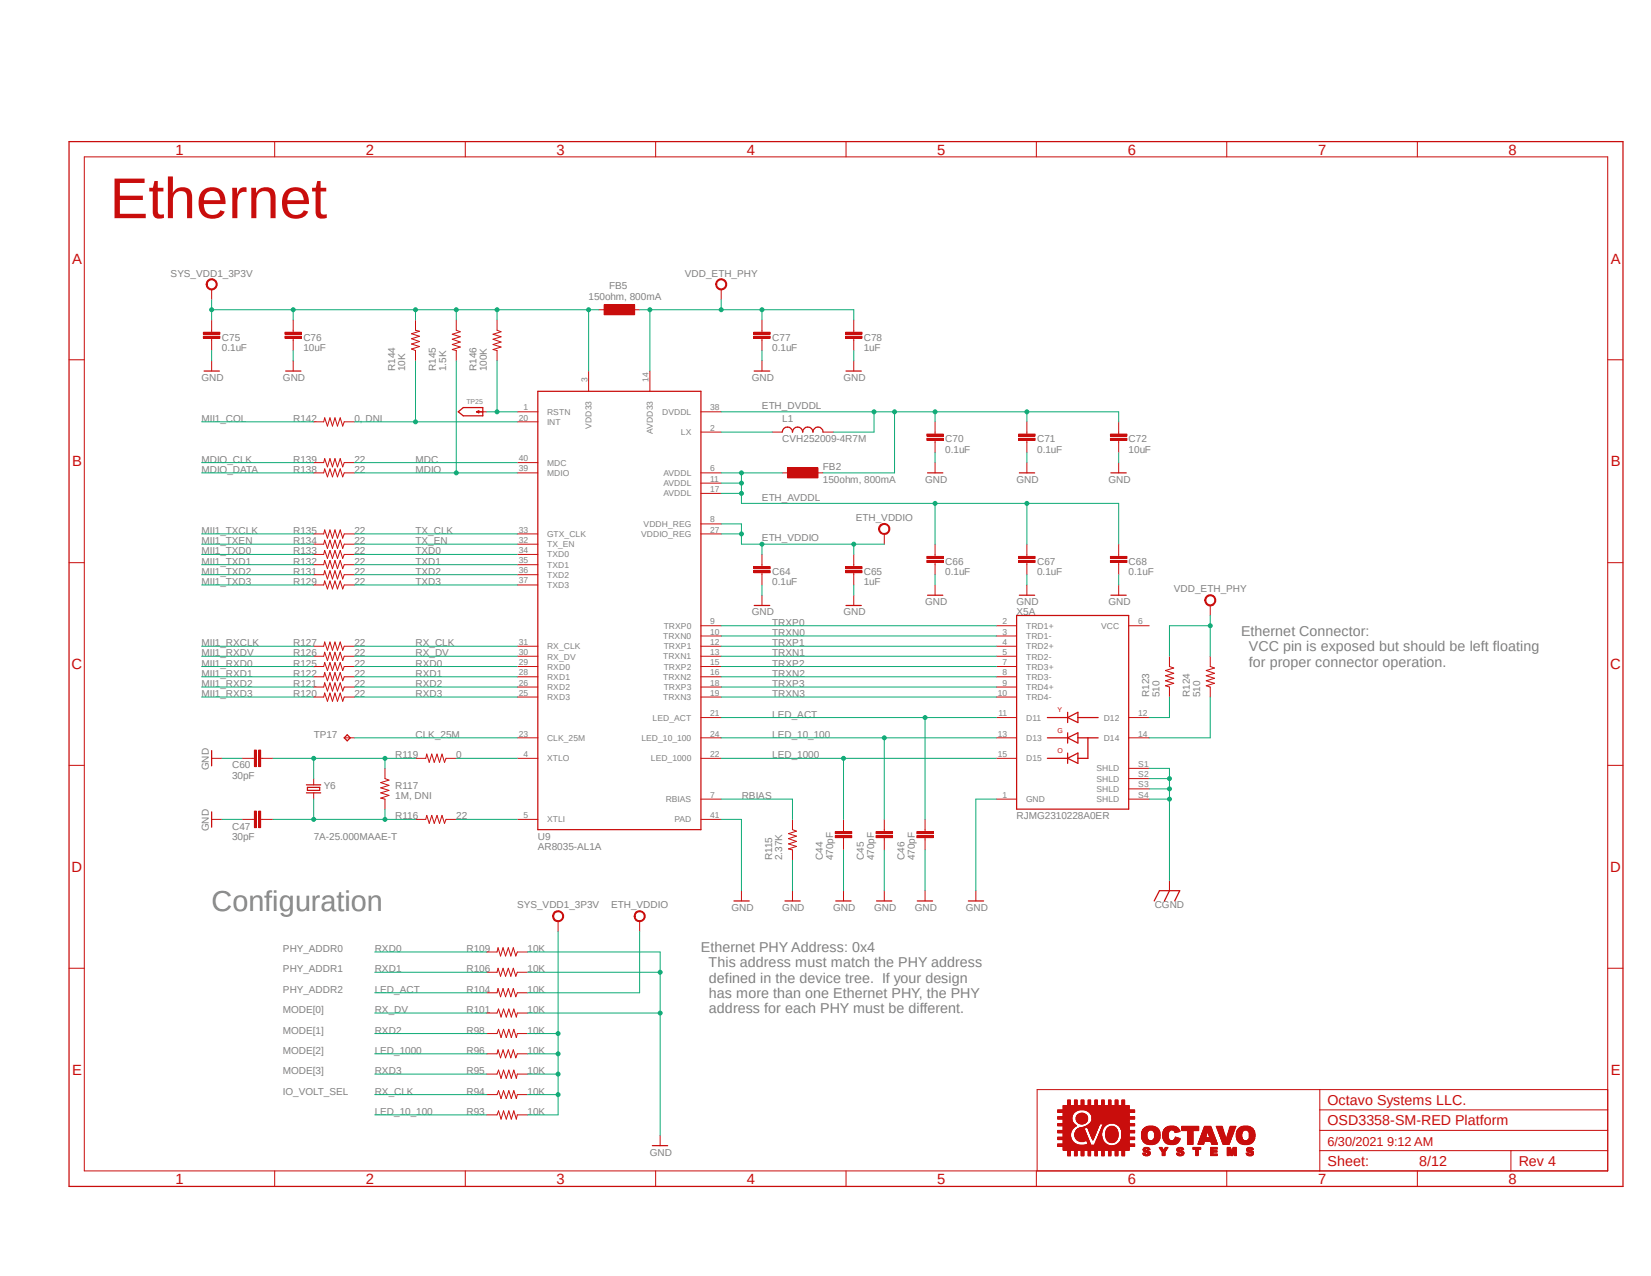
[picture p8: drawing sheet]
<svg xmlns="http://www.w3.org/2000/svg" width="279mm" height="216mm" viewBox="0 0 279 216" stroke-linecap="round" stroke-linejoin="round" font-family="sans-serif">
<defs><g id="words">
<text font-size="9.7" fill="#c90d0c" x="18.6" y="36.9">Ethernet</text>
<text font-size="4.9" fill="#808080" x="35.8" y="154.2">Configuration</text>
<g font-size="2.5" fill="#c90d0c">
<text x="29.7" y="26.2">1</text>
<text x="61.9" y="26.2">2</text>
<text x="94.2" y="26.2">3</text>
<text x="126.4" y="26.2">4</text>
<text x="158.6" y="26.2">5</text>
<text x="190.8" y="26.2">6</text>
<text x="223.1" y="26.2">7</text>
<text x="255.3" y="26.2">8</text>
<text x="12.2" y="44.6">A</text>
<text x="272.6" y="44.6">A</text>
<text x="12.2" y="78.9">B</text>
<text x="272.6" y="78.9">B</text>
<text x="12.1" y="113.2">C</text>
<text x="272.5" y="113.2">C</text>
<text x="12.1" y="147.6">D</text>
<text x="272.5" y="147.6">D</text>
<text x="12.2" y="181.9">E</text>
<text x="272.6" y="181.9">E</text>
<text x="29.7" y="200.3">1</text>
<text x="61.9" y="200.3">2</text>
<text x="94.2" y="200.3">3</text>
<text x="126.4" y="200.3">4</text>
<text x="158.6" y="200.3">5</text>
<text x="190.8" y="200.3">6</text>
<text x="223.1" y="200.3">7</text>
<text x="255.3" y="200.3">8</text>
</g>
<g font-size="2.4" fill="#808080">
<text x="210" y="107.6">Ethernet Connector:</text>
<text x="211.4" y="110.2">VCC pin is exposed but should be left floating</text>
<text x="211.4" y="112.8">for proper connector operation.</text>
<text x="118.6" y="161.1">Ethernet PHY Address: 0x4</text>
<text x="119.9" y="163.7">This address must match the PHY address</text>
<text x="120" y="166.2">defined in the device tree. If your design</text>
<text x="120" y="168.8">has more than one Ethernet PHY, the PHY</text>
<text x="120" y="171.4">address for each PHY must be different.</text>
</g>
<g font-size="2.4" fill="#c90d0c">
<text x="224.7" y="186.9">Octavo Systems LLC.</text>
<text x="224.7" y="190.4">OSD3358-SM-RED Platform</text>
<text x="224.7" y="197.3">Sheet:</text>
<text x="240.2" y="197.3">8/12</text>
<text x="257" y="197.3">Rev 4</text>
</g>
<text font-size="2.2" fill="#c90d0c" x="224.7" y="193.8">6/30/2021 9:12 AM</text>
<g font-size="1.7" fill="#808080">
<text x="28.9" y="46.8">SYS_VDD1_3P3V</text>
<text x="115.9" y="46.8">VDD_ETH_PHY</text>
<text x="99.6" y="50.7">150ohm, 800mA</text>
<text x="103.1" y="49">FB5</text>
<text x="37.5" y="59.3">0.1uF</text>
<text x="37.5" y="57.6">C75</text>
<text x="51.4" y="59.3">10uF</text>
<text x="51.4" y="57.6">C76</text>
<text x="130.7" y="59.3">0.1uF</text>
<text x="130.7" y="57.6">C77</text>
<text x="146.2" y="59.3">1uF</text>
<text x="146.2" y="57.6">C78</text>
<text x="34.1" y="64.5">GND</text>
<text x="47.9" y="64.5">GND</text>
<text x="66.9" y="62.8" transform="rotate(-90 66.9 62.8)">R144</text>
<text x="68.6" y="62.8" transform="rotate(-90 68.6 62.8)">10K</text>
<text x="73.7" y="62.8" transform="rotate(-90 73.7 62.8)">R145</text>
<text x="75.5" y="62.8" transform="rotate(-90 75.5 62.8)">1.5K</text>
<text x="80.6" y="62.8" transform="rotate(-90 80.6 62.8)">R146</text>
<text x="82.4" y="62.8" transform="rotate(-90 82.4 62.8)">100K</text>
<text x="127.2" y="64.5">GND</text>
<text x="142.7" y="64.5">GND</text>
<text x="34.1" y="71.4">MII1_COL</text>
<text x="49.6" y="71.4">R142</text>
<text x="60" y="71.4">0, DNI</text>
<text x="128.9" y="69.2">ETH_DVDDL</text>
<text x="132.4" y="71.4">L1</text>
<text x="132.4" y="74.8">CVH252009-4R7M</text>
<text x="160" y="76.6">0.1uF</text>
<text x="160" y="74.8">C70</text>
<text x="175.5" y="76.6">0.1uF</text>
<text x="175.5" y="74.8">C71</text>
<text x="191" y="76.6">10uF</text>
<text x="191" y="74.8">C72</text>
<text x="34.1" y="78.3">MDIO_CLK</text>
<text x="34.1" y="80">MDIO_DATA</text>
<text x="49.6" y="78.3">R139</text>
<text x="49.6" y="80">R138</text>
<text x="60" y="78.3">22</text>
<text x="60" y="80">22</text>
<text x="70.3" y="78.3">MDC</text>
<text x="70.3" y="80">MDIO</text>
<text x="139.3" y="81.7">150ohm, 800mA</text>
<text x="139.3" y="79.5">FB2</text>
<text x="156.5" y="81.7">GND</text>
<text x="172" y="81.7">GND</text>
<text x="187.6" y="81.7">GND</text>
<text x="128.9" y="84.7">ETH_AVDDL</text>
<text x="144.8" y="88.2">ETH_VDDIO</text>
<text x="34.1" y="90.4">MII1_TXCLK</text>
<text x="34.1" y="93.8">MII1_TXD0</text>
<text x="34.1" y="95.5">MII1_TXD1</text>
<text x="34.1" y="92.1">MII1_TXEN</text>
<text x="49.6" y="90.4">R135</text>
<text x="49.6" y="92.1">R134</text>
<text x="49.6" y="93.8">R133</text>
<text x="49.6" y="95.5">R132</text>
<text x="60" y="90.4">22</text>
<text x="60" y="92.1">22</text>
<text x="60" y="93.8">22</text>
<text x="60" y="95.5">22</text>
<text x="70.3" y="90.4">TX_CLK</text>
<text x="70.3" y="92.1">TX_EN</text>
<text x="70.3" y="93.8">TXD0</text>
<text x="70.3" y="95.5">TXD1</text>
<text x="128.9" y="91.6">ETH_VDDIO</text>
<text x="160" y="95.5">C66</text>
<text x="175.5" y="95.5">C67</text>
<text x="191" y="95.5">C68</text>
<text x="34.1" y="97.2">MII1_TXD2</text>
<text x="34.1" y="99">MII1_TXD3</text>
<text x="49.6" y="97.2">R131</text>
<text x="49.6" y="99">R129</text>
<text x="60" y="97.2">22</text>
<text x="60" y="99">22</text>
<text x="70.3" y="97.2">TXD2</text>
<text x="70.3" y="99">TXD3</text>
<text x="130.7" y="99">0.1uF</text>
<text x="130.7" y="97.2">C64</text>
<text x="146.2" y="99">1uF</text>
<text x="146.2" y="97.2">C65</text>
<text x="160" y="97.2">0.1uF</text>
<text x="175.5" y="97.2">0.1uF</text>
<text x="191" y="97.2">0.1uF</text>
<text x="198.7" y="100.2">VDD_ETH_PHY</text>
<text x="127.2" y="104.1">GND</text>
<text x="130.7" y="105.9">TRXP0</text>
<text x="130.7" y="107.6">TRXN0</text>
<text x="142.7" y="104.1">GND</text>
<text x="156.5" y="102.4">GND</text>
<text x="172" y="102.4">GND</text>
<text x="172" y="104.1">X5A</text>
<text x="187.6" y="102.4">GND</text>
<text x="34.1" y="109.3">MII1_RXCLK</text>
<text x="34.1" y="112.8">MII1_RXD0</text>
<text x="34.1" y="111">MII1_RXDV</text>
<text x="49.6" y="112.8">R125</text>
<text x="49.6" y="111">R126</text>
<text x="49.6" y="109.3">R127</text>
<text x="60" y="112.8">22</text>
<text x="60" y="111">22</text>
<text x="60" y="109.3">22</text>
<text x="70.3" y="111">RX_DV</text>
<text x="70.3" y="109.3">RX_CLK</text>
<text x="70.3" y="112.8">RXD0</text>
<text x="130.7" y="109.3">TRXP1</text>
<text x="130.7" y="111">TRXN1</text>
<text x="130.7" y="112.8">TRXP2</text>
<text x="34.1" y="114.5">MII1_RXD1</text>
<text x="34.1" y="116.2">MII1_RXD2</text>
<text x="34.1" y="117.9">MII1_RXD3</text>
<text x="49.6" y="117.9">R120</text>
<text x="49.6" y="116.2">R121</text>
<text x="49.6" y="114.5">R122</text>
<text x="60" y="117.9">22</text>
<text x="60" y="116.2">22</text>
<text x="60" y="114.5">22</text>
<text x="70.3" y="117.9">RXD3</text>
<text x="70.3" y="116.2">RXD2</text>
<text x="70.3" y="114.5">RXD1</text>
<text x="130.7" y="114.5">TRXN2</text>
<text x="130.7" y="116.2">TRXP3</text>
<text x="130.7" y="117.9">TRXN3</text>
<text x="194.5" y="117.9" transform="rotate(-90 194.5 117.9)">R123</text>
<text x="196.2" y="117.9" transform="rotate(-90 196.2 117.9)">510</text>
<text x="201.4" y="117.9" transform="rotate(-90 201.4 117.9)">R124</text>
<text x="203.1" y="117.9" transform="rotate(-90 203.1 117.9)">510</text>
<text x="53.1" y="124.8">TP17</text>
<text x="70.3" y="124.8">CLK_25M</text>
<text x="130.7" y="121.4">LED_ACT</text>
<text x="130.7" y="124.8">LED_10_100</text>
<text x="35.3" y="130.3" transform="rotate(-90 35.3 130.3)">GND</text>
<text x="39.3" y="131.7">30pF</text>
<text x="39.3" y="130">C60</text>
<text x="66.9" y="128.3">R119</text>
<text x="77.2" y="128.3">0</text>
<text x="130.7" y="128.3">LED_1000</text>
<text x="54.8" y="133.5">Y6</text>
<text x="66.9" y="135.2">1M, DNI</text>
<text x="66.9" y="133.5">R117</text>
<text x="125.5" y="135.2">RBIAS</text>
<text x="35.3" y="140.7" transform="rotate(-90 35.3 140.7)">GND</text>
<text x="39.3" y="142.1">30pF</text>
<text x="39.3" y="140.4">C47</text>
<text x="53.1" y="142.1">7A-25.000MAAE-T</text>
<text x="66.9" y="138.6">R116</text>
<text x="77.2" y="138.6">22</text>
<text x="91" y="143.8">AR8035-AL1A</text>
<text x="91" y="142.1">U9</text>
<text x="172" y="138.6">RJMG2310228A0ER</text>
<text x="130.7" y="145.5" transform="rotate(-90 130.7 145.5)">R115</text>
<text x="132.4" y="145.5" transform="rotate(-90 132.4 145.5)">2.37K</text>
<text x="139.3" y="145.5" transform="rotate(-90 139.3 145.5)">C44</text>
<text x="141" y="145.5" transform="rotate(-90 141 145.5)">470pF</text>
<text x="146.2" y="145.5" transform="rotate(-90 146.2 145.5)">C45</text>
<text x="147.9" y="145.5" transform="rotate(-90 147.9 145.5)">470pF</text>
<text x="153.1" y="145.5" transform="rotate(-90 153.1 145.5)">C46</text>
<text x="154.8" y="145.5" transform="rotate(-90 154.8 145.5)">470pF</text>
<text x="87.5" y="153.7">SYS_VDD1_3P3V</text>
<text x="103.4" y="153.7">ETH_VDDIO</text>
<text x="123.8" y="154.2">GND</text>
<text x="132.4" y="154.2">GND</text>
<text x="141" y="154.2">GND</text>
<text x="147.9" y="154.2">GND</text>
<text x="154.8" y="154.2">GND</text>
<text x="163.4" y="154.2">GND</text>
<text x="195.4" y="153.7">CGND</text>
<text x="47.9" y="161.1">PHY_ADDR0</text>
<text x="63.4" y="161.1">RXD0</text>
<text x="79" y="161.1">R109</text>
<text x="89.3" y="161.1">10K</text>
<text x="47.9" y="164.5">PHY_ADDR1</text>
<text x="47.9" y="168">PHY_ADDR2</text>
<text x="63.4" y="164.5">RXD1</text>
<text x="63.4" y="168">LED_ACT</text>
<text x="79" y="168">R104</text>
<text x="79" y="164.5">R106</text>
<text x="89.3" y="168">10K</text>
<text x="89.3" y="164.5">10K</text>
<text x="47.9" y="171.4">MODE[0]</text>
<text x="63.4" y="171.4">RX_DV</text>
<text x="79" y="171.4">R101</text>
<text x="89.3" y="171.4">10K</text>
<text x="47.9" y="174.9">MODE[1]</text>
<text x="47.9" y="178.3">MODE[2]</text>
<text x="63.4" y="174.9">RXD2</text>
<text x="63.4" y="178.3">LED_1000</text>
<text x="79" y="174.9">R98</text>
<text x="79" y="178.3">R96</text>
<text x="89.3" y="174.9">10K</text>
<text x="89.3" y="178.3">10K</text>
<text x="47.9" y="185.2">IO_VOLT_SEL</text>
<text x="47.9" y="181.7">MODE[3]</text>
<text x="63.4" y="181.7">RXD3</text>
<text x="63.4" y="185.2">RX_CLK</text>
<text x="79" y="181.7">R95</text>
<text x="79" y="185.2">R94</text>
<text x="89.3" y="181.7">10K</text>
<text x="89.3" y="185.2">10K</text>
<text x="63.4" y="188.6">LED_10_100</text>
<text x="79" y="188.6">R93</text>
<text x="89.3" y="188.6">10K</text>
<text x="110" y="195.5">GND</text>
</g>
<g font-size="1.4" fill="#808080">
<text x="99.4" y="64.6" transform="rotate(-90 99.4 64.6)">3</text>
<text x="109.7" y="64.6" transform="rotate(-90 109.7 64.6)">14</text>
<text x="87.8" y="71.2">20</text>
<text x="88.6" y="69.4">1</text>
<text x="92.6" y="70.2">RSTN</text>
<text x="92.6" y="71.9">INT</text>
<text x="112.1" y="70.1">DVDDL</text>
<text x="120.2" y="69.4">38</text>
<text x="100.1" y="72.5" transform="rotate(-90 100.1 72.5)">VDD33</text>
<text x="110.5" y="73.4" transform="rotate(-90 110.5 73.4)">AVDD33</text>
<text x="115.2" y="73.6">LX</text>
<text x="120.2" y="72.9">2</text>
<text x="87.8" y="79.8">39</text>
<text x="87.8" y="78.1">40</text>
<text x="92.6" y="80.5">MDIO</text>
<text x="92.6" y="78.8">MDC</text>
<text x="112.3" y="80.5">AVDDL</text>
<text x="112.3" y="82.3">AVDDL</text>
<text x="112.3" y="83.9">AVDDL</text>
<text x="120.2" y="79.8">6</text>
<text x="120.2" y="81.5">11</text>
<text x="120.2" y="83.2">17</text>
<text x="108.9" y="89.2">VDDH_REG</text>
<text x="120.2" y="88.4">8</text>
<text x="87.8" y="91.9">32</text>
<text x="87.8" y="90.1">33</text>
<text x="87.8" y="93.6">34</text>
<text x="87.8" y="95.3">35</text>
<text x="92.6" y="92.6">TX_EN</text>
<text x="92.6" y="90.9">GTX_CLK</text>
<text x="92.6" y="94.3">TXD0</text>
<text x="108.5" y="90.8">VDDIO_REG</text>
<text x="120.2" y="90.1">27</text>
<text x="87.8" y="97">36</text>
<text x="87.8" y="98.7">37</text>
<text x="92.6" y="96.1">TXD1</text>
<text x="92.6" y="97.8">TXD2</text>
<text x="92.6" y="99.5">TXD3</text>
<text x="112.3" y="106.4">TRXP0</text>
<text x="120.2" y="105.6">9</text>
<text x="120.2" y="107.4">10</text>
<text x="169.7" y="105.6">2</text>
<text x="169.7" y="107.4">3</text>
<text x="173.7" y="106.4">TRD1+</text>
<text x="186.4" y="106.4">VCC</text>
<text x="192.6" y="105.6">6</text>
<text x="87.8" y="112.5">29</text>
<text x="87.8" y="110.8">30</text>
<text x="87.8" y="109.1">31</text>
<text x="92.6" y="113.3">RXD0</text>
<text x="92.6" y="111.6">RX_DV</text>
<text x="92.6" y="109.9">RX_CLK</text>
<text x="112.2" y="108.1">TRXN0</text>
<text x="112.2" y="111.6">TRXN1</text>
<text x="112.3" y="109.8">TRXP1</text>
<text x="112.3" y="113.3">TRXP2</text>
<text x="120.2" y="109.1">12</text>
<text x="120.2" y="110.8">13</text>
<text x="120.2" y="112.5">15</text>
<text x="169.7" y="109.1">4</text>
<text x="169.7" y="110.8">5</text>
<text x="169.7" y="112.5">7</text>
<text x="173.7" y="108.1">TRD1-</text>
<text x="173.7" y="109.9">TRD2+</text>
<text x="173.7" y="111.6">TRD2-</text>
<text x="173.7" y="113.3">TRD3+</text>
<text x="87.8" y="117.7">25</text>
<text x="87.8" y="116">26</text>
<text x="87.8" y="114.3">28</text>
<text x="92.6" y="118.5">RXD3</text>
<text x="92.6" y="116.8">RXD2</text>
<text x="92.6" y="115">RXD1</text>
<text x="112.2" y="115">TRXN2</text>
<text x="112.2" y="118.5">TRXN3</text>
<text x="112.3" y="116.7">TRXP3</text>
<text x="120.2" y="114.3">16</text>
<text x="120.2" y="116">18</text>
<text x="120.2" y="117.7">19</text>
<text x="168.9" y="117.7">10</text>
<text x="169.7" y="114.3">8</text>
<text x="169.7" y="116">9</text>
<text x="173.7" y="115">TRD3-</text>
<text x="173.7" y="116.8">TRD4+</text>
<text x="173.7" y="118.5">TRD4-</text>
<text x="87.8" y="124.6">23</text>
<text x="92.6" y="125.4">CLK_25M</text>
<text x="108.5" y="125.4">LED_10_100</text>
<text x="110.5" y="121.9">LED_ACT</text>
<text x="120.2" y="121.2">21</text>
<text x="120.2" y="124.6">24</text>
<text x="168.9" y="124.6">13</text>
<text x="169" y="121.2">11</text>
<text x="173.7" y="121.9">D11</text>
<text x="173.7" y="125.4">D13</text>
<text x="186.8" y="121.9">D12</text>
<text x="186.8" y="125.4">D14</text>
<text x="192.6" y="121.2">12</text>
<text x="192.6" y="124.6">14</text>
<text x="88.6" y="128.1">4</text>
<text x="92.6" y="128.8">XTLO</text>
<text x="110.2" y="128.8">LED_1000</text>
<text x="120.2" y="128.1">22</text>
<text x="168.9" y="128.1">15</text>
<text x="173.7" y="128.8">D15</text>
<text x="185.6" y="130.5">SHLD</text>
<text x="192.6" y="129.8">S1</text>
<text x="192.6" y="131.5">S2</text>
<text x="112.7" y="135.7">RBIAS</text>
<text x="120.2" y="135">7</text>
<text x="169.7" y="135">1</text>
<text x="173.7" y="135.7">GND</text>
<text x="185.6" y="132.3">SHLD</text>
<text x="185.6" y="134">SHLD</text>
<text x="185.6" y="135.7">SHLD</text>
<text x="192.6" y="133.2">S3</text>
<text x="192.6" y="135">S4</text>
<text x="88.6" y="138.4">5</text>
<text x="92.6" y="139.2">XTLI</text>
<text x="114.1" y="139.2">PAD</text>
<text x="120.2" y="138.4">41</text>
</g>
<text font-size="1.2" fill="#808080" x="79" y="68.4">TP25</text>
<g font-size="1.2" fill="#c90d0c">
<text x="178.9" y="120.5">Y</text>
<text x="178.9" y="124">G</text>
<text x="178.9" y="127.4">O</text>
</g>
</g></defs>
<path d="M10.6 83.4l132.5 132.6M277.3 81.7l-134.2 134.3" fill="none" stroke="#fff" stroke-width=".17"/>
<g fill="none" stroke="#c90d0c" stroke-width=".17">
<path d="M34.4 56.2h2.8v.4h-2.8zM34.4 56.9h2.8v.3h-2.8zM35.8 54.1v2.1M35.8 57.2v2.1M77.2 54.1v1.8l.7 .2-1.4 .5 1.4 .4-1.4 .4 1.4 .5-1.4 .4 1.4 .4-1.4 .4 .7 .2v1.7M84.1 54.1v1.8l.7 .2-1.4 .5 1.4 .4-1.4 .4 1.4 .5-1.4 .4 1.4 .4-1.4 .4 .7 .2v1.7M156.8 73.4h2.8v.4h-2.8zM156.8 74.2h2.8v.3h-2.8zM158.2 71.4v2M158.2 74.5v2.1M172.4 73.4h2.8v.4h-2.8zM172.4 74.2h2.8v.3h-2.8z"/>
<path d="M173.8 71.4v2M173.8 74.5v2.1M53.1 90.3h1.7l.1-.6 .5 1.4 .4-1.4 .5 1.4 .4-1.4 .4 1.4 .5-1.4 .4 1.4 .3-.8h1.7M127.6 95.9h2.7v.3h-2.7zM127.6 96.6h2.7v.3h-2.7zM128.9 93.8v2.1M128.9 96.9v2.1M143.1 95.9h2.8v.3h-2.8zM143.1 96.6h2.8v.3h-2.8zM144.5 93.8v2.1M144.5 96.9v2.1M53.1 117.9h1.7l.1-.6 .5 1.4 .4-1.4 .5 1.4 .4-1.4 .4 1.4 .5-1.4 .4 1.4 .3-.8h1.7"/>
<path d="M53.1 116.2h1.7l.1-.7 .5 1.4 .4-1.4 .5 1.4 .4-1.4 .4 1.4 .5-1.4 .4 1.4 .3-.7h1.7M53.1 114.5h1.7l.1-.7 .5 1.4 .4-1.4 .5 1.4 .4-1.4 .4 1.4 .5-1.4 .4 1.4 .3-.7h1.7M53.1 112.8h1.7l.1-.7 .5 1.4 .4-1.4 .5 1.4 .4-1.4 .4 1.4 .5-1.4 .4 1.4 .3-.7h1.7M53.1 111h1.7l.1-.6 .5 1.4 .4-1.4 .5 1.4 .4-1.4 .4 1.4 .5-1.4 .4 1.4 .3-.8h1.7M53.1 109.3h1.7l.1-.7 .5 1.4 .4-1.4 .5 1.4 .4-1.4 .4 1.4 .5-1.4 .4 1.4 .3-.7h1.7M41 128.3h2.1M41 138.6h2.1M43.1 126.9h.3v2.8h-.3zM43.1 137.2h.3v2.8h-.3zM43.8 126.9h.3v2.8h-.3zM43.8 137.2h.3v2.8h-.3zM44.1 128.3h2.1"/>
<path d="M44.1 138.6h2.1M53.1 131.7v1.1M53.1 134.2v1M65.2 130v1.7l.6 .3-1.4 .4 1.4 .5-1.4 .4 1.4 .4-1.4 .5 1.4 .4-1.4 .4 .8 .2v1.7M70.3 128.3h1.8l.1-.7 .4 1.4 .5-1.4 .4 1.4 .5-1.4 .4 1.4 .4-1.4 .4 1.4 .3-.7h1.7M70.3 138.6h1.8l.1-.6 .4 1.3 .5-1.3 .4 1.3 .5-1.3 .4 1.3 .4-1.3 .4 1.3 .3-.7h1.7M134.1 138.6v1.8l.7 .2-1.4 .5 1.4 .4-1.4 .4 1.4 .5-1.4 .4 1.4 .4-1.4 .4 .7 .2v1.7"/>
</g>
<path d="M51.9 132.8h2.4M51.9 134.2h2.4M52 133.2h2.1v.5h-2.1z" fill="none" stroke="#c90d0c" stroke-width=".21"/>
<g fill="none" stroke="#c90d0c" stroke-width=".34">
<path d="M34.4 56.4h2.8M34.4 57.1h2.8M156.8 73.6h2.8M156.8 74.3h2.8M172.4 73.6h2.8M172.4 74.3h2.8M127.6 96.1h2.7M127.6 96.7h2.7M143.1 96.1h2.8M143.1 96.7h2.8M43.2 126.9v2.8M43.2 137.2v2.8"/>
<path d="M43.9 126.9v2.8M43.9 137.2v2.8"/>
</g>
<path d="M102.2 51.6h5.2v1.7h-5.2z" fill-rule="evenodd" fill="#c90d0c"/>
<g fill="none" stroke="#c90d0c" stroke-width=".17">
<path d="M14.3 26.5h257.8v171.6h-257.8zM46.5 24v2.5M78.7 24v2.5M111 24v2.5M143.2 24v2.5M175.4 24v2.5M207.6 24v2.5M239.9 24v2.5M48.2 56.2h2.8v.4h-2.8zM48.2 56.9h2.8v.3h-2.8zM49.6 54.1v2.1M49.6 57.2v2.1"/>
<path d="M70.3 54.1v1.8l.7 .1-1.4 .5 1.4 .4-1.4 .4 1.4 .5-1.4 .4 1.4 .4-1.4 .5 .7 .2v1.7M101.3 52.4h1.8M102.2 51.6h5.2v1.7h-5.2zM106.5 52.4h1.7M11.7 60.9h2.6M35.8 61v1.8M49.6 61v1.8M158.2 78.3v1.7M173.8 78.3v1.7M272.1 60.9h2.6M11.7 95.2h2.6M272.1 95.2h2.6"/>
<path d="M144.5 100.7v1.7M197.9 111v1.8l.7 .2-1.4 .5 1.4 .4-1.4 .4 1.4 .5-1.4 .4 1.4 .4-1.4 .4 .7 .2v1.7M204.8 111v1.8l.7 .2-1.4 .5 1.4 .4-1.4 .4 1.4 .5-1.4 .4 1.4 .4-1.4 .4 .7 .2v1.7M11.7 129.5h2.6M35.8 138.6h1.7M35.8 128.3h1.7M272.1 129.5h2.6M125.5 150.7v1.7M134.1 150.7v1.7M165.1 150.7v1.7M197.9 149v1.7M11.7 163.8h2.6"/>
<path d="M82.4 171.4h1.7l.3-.7 .4 1.4 .4-1.4 .5 1.4 .4-1.4 .4 1.4 .5-1.4 .4 1.4 .1-.7h1.8M82.4 174.9h1.7l.3-.7 .4 1.4 .4-1.4 .5 1.4 .4-1.4 .4 1.4 .5-1.4 .4 1.4 .1-.7h1.8M82.4 168h1.7l.2-.7 .4 1.4 .4-1.4 .5 1.4 .4-1.4 .4 1.4 .5-1.4 .4 1.4 .2-.7h1.8M82.4 164.5h1.7l.2-.7 .4 1.4 .4-1.4 .5 1.4 .4-1.4 .4 1.4 .5-1.4 .4 1.4 .2-.7h1.8M82.4 161.1h1.7l.2-.7 .4 1.4 .4-1.4 .5 1.4 .4-1.4 .4 1.4 .5-1.4 .4 1.4 .2-.7h1.8M272.1 163.8h2.6M46.5 198.1v2.6M78.7 198.1v2.6M82.4 181.7h1.7l.3-.6 .4 1.4 .4-1.4 .5 1.4 .4-1.4 .4 1.4 .5-1.4 .4 1.4 .1-.8h1.8M82.4 185.2h1.7l.3-.7 .4 1.4 .4-1.4 .5 1.4 .4-1.4 .4 1.4 .5-1.4 .4 1.4 .1-.7h1.8M111 198.1v2.6M111.7 192.1v1.7"/>
<path d="M143.2 198.1v2.6M175.4 198.1v2.6M179 191.3h2.4M179 187.8h4M179 194h13M179 193.9h13M179 193.8h9.1M179 193.8h8.7M179 193.8h8.6M179 193.7h3.5M179 193.7h3.4M179 193.6h3.3"/>
<path d="M179 193.6h3.2M179 193.5h3.1M179 192.8h2.4M179 192.8h2.3M179 192.7h2.3M179 192.6h2.3M179 192.6h2.2M179 192.5h2.2M179 192.4h2.2M179 191.7h2.2M179 191.6h2.2M179 191.5h2.2"/>
<path d="M179 191.5h2.3M179 191.4h2.3M179 191.3h2.3M179 190.5h3.2M179 190.4h3.2M179 190.4h3M179 190.3h3M179 190.3h2.9M179 190.2h2.9M179 190.2h2.8M179 190.1h2.7M179 189.4h2.4"/>
<path d="M179 189.3h2.4M179 189.2h2.4M179 189.1h2.4M179 189h2.4M179 188.9h2.4M179 188.2h2.8M179 188.2h2.9M179 188.1h2.9M179 188.1h3M179 188h3M179 188h3.2M179 187.9h3.3"/>
<path d="M179 187.9h3.4M179 187.8h3.5M179.9 194.6h11.2M179.9 194.5h11.2M179.9 194.4h11.2M179.9 194.3h11.2M179.9 194.2h11.2M179.9 194.1h11.2M179.9 194h11.2M179.9 193.5h2.1M179.9 193.5h2M179.9 193.4h2"/>
<path d="M179.9 193.4h1.9M179.9 193.3h1.8M179.9 193.2h1.7M179.9 193.1h1.6M179.9 193h1.6M179.9 193h1.5M179.9 192.9h1.5M179.9 192.4h1.3M179.9 192.3h1.3M179.9 192.2h1.3M179.9 192.1h1.2M179.9 192h1.2"/>
<path d="M179.9 191.9h1.3M179.9 191.8h1.3M179.9 191.7h1.3M179.9 191.2h1.5M179.9 191.1h1.5M179.9 191.1h1.6M179.9 191h1.6M179.9 191h1.7M179.9 190.9h1.7M179.9 190.9h1.8M179.9 190.8h1.8M179.9 190.8h1.9"/>
<path d="M179.9 190.7h1.9M179.9 190.7h2M179.9 190.6h2M179.9 190.6h2.2M179.9 190.5h2.2M179.9 190.1h1.8M179.9 190h1.8M179.9 190h1.7M179.9 189.9h1.7M179.9 189.8h1.6M179.9 189.7h1.6M179.9 189.7h1.5"/>
<path d="M179.9 189.6h1.5M179.9 189.5h1.5M179.9 189.4h1.5M179.9 188.9h1.5M179.9 188.8h1.5M179.9 188.7h1.6M179.9 188.6h1.6M179.9 188.6h1.7M179.9 188.5h1.7M179.9 188.4h1.7M179.9 188.4h1.8M179.9 188.3h1.8"/>
<path d="M179.9 188.3h1.9M179.9 187.7h11.2M179.9 187.6h11.2M179.9 187.5h11.2M179.9 187.4h11.2M179.9 187.3h11.2M179.9 187.2h11.2M179.9 187.1h11.2M180.7 194.7h.4M180.7 195.6h.4M180.7 195.5h.4M180.7 195.4h.4"/>
<path d="M180.7 195.3h.4M180.7 195.2h.4M180.7 195.1h.4M180.7 195h.4M180.7 194.9h.4M180.7 194.8h.4M180.7 187h.4M180.7 186.9h.4M180.7 186.8h.4M180.7 186.7h.4M180.7 186.6h.4M180.7 186.5h.4"/>
<path d="M180.7 186.4h.4M180.7 186.3h.4M180.7 186.2h.4M180.7 186.1h.4M181.8 194.7h.5M181.8 195.6h.5M181.8 195.5h.5M181.8 195.4h.5M181.8 195.3h.5M181.8 195.2h.5M181.8 195.1h.5M181.8 195h.5"/>
<path d="M181.8 194.9h.5M181.8 194.8h.5M181.8 187h.5M181.8 186.9h.5M181.8 186.8h.5M181.8 186.7h.5M181.8 186.6h.5M181.8 186.5h.5M181.8 186.4h.5M181.8 186.3h.5M181.8 186.2h.5M181.8 186.1h.5"/>
<path d="M181.9 192.2h2.1M181.9 192.1h2M181.9 192h2M181.9 191.9h2M181.9 192.3h2.1M181.9 191.8h2M181.9 191.8h1.9M181.9 191.7h1.9M181.9 192.4h2.2M181.9 192.4h2.1M181.9 191.6h1.9M181.9 191.6h1.8"/>
<path d="M182 192.6h2.1M182 192.5h2.1M182 191.6h1.7M182 191.5h1.7M182 191.4h1.6M182 191.3h1.6M182.1 192.7h2.1M182.1 191.3h1.5M182.1 189.5h2M182.1 189.4h2M182.1 189.3h2M182.1 189.2h2"/>
<path d="M182.1 189.1h2M182.1 189h1.9M182.2 192.8h2M182.2 191.2h1.4M182.2 189.7h1.8M182.2 189.6h1.8M182.2 189.5h1.8M182.2 189h1.8M182.2 188.9h1.8M182.2 188.8h1.8M182.2 191.1h1.4M182.2 192.9h2"/>
<path d="M182.2 189.8h1.7M182.2 189.7h1.7M182.2 188.8h1.7M182.2 188.7h1.7M182.3 192.9h2M182.3 191.1h1.2M182.3 189.8h1.6M182.3 189.9h1.6M182.3 188.7h1.6M182.4 193h1.4M182.4 193h1.9M182.4 191h1.1"/>
<path d="M182.4 189.9h1.4M182.4 188.6h1.5M182.4 188.6h1.4M182.4 188.6h1.3M182.5 190h1.2M182.5 193h1.1M182.5 190.9h1M182.5 188.5h1.1M182.6 193.1h1M182.6 190.9h.9M182.6 190.1h1M182.6 188.5h1"/>
<path d="M182.7 190.8h.9M182.7 190.1h.8M182.7 188.4h.8M182.7 193.1h.8M182.8 190.8h1.1M182.8 190.2h.6M182.8 188.4h.6M182.8 193.2h.5M182.9 190.2h.3M182.9 188.3h.4M183 194.7h.4M183 195.6h.4"/>
<path d="M183 195.5h.4M183 195.4h.4M183 195.3h.4M183 195.2h.4M183 195.1h.4M183 195h.4M183 194.9h.4M183 194.8h.4M183 187h.4M183 186.9h.4M183 186.8h.4M183 186.7h.4"/>
<path d="M183 186.6h.4M183 186.5h.4M183 186.4h.4M183 186.3h.4M183 186.2h.4M183 186.1h.4M183.1 187.8h8.9M183.1 190.8h.8M183.3 190.7h2.6M183.4 190.7h2.5M183.5 190.6h2.4M183.6 193.7h1"/>
<path d="M183.6 190.6h2.3M183.6 187.8h8.4M183.8 187.9h8.2M183.8 193.7h.8M183.8 190.5h2.1M183.9 190.5h2.1M183.9 187.9h8.1M183.9 193.6h.7M183.9 193h.4M183.9 193.1h.5M183.9 188h8.1M184 193.2h.4"/>
<path d="M184 190.4h2M184 193.6h.6M184 193.4h.4M184 193.3h.4M184 190.8h1.9M184 188h8M184.1 193.5h.4M184.1 193.4h.4M184.1 190.8h1.7M184.1 190.4h2M184.1 191h1.7M184.1 190.9h1.7"/>
<path d="M184.1 194.7h.5M184.1 195.6h.5M184.1 195.5h.5M184.1 195.4h.5M184.1 195.3h.5M184.1 195.2h.5M184.1 195.1h.5M184.1 195h.5M184.1 194.9h.5M184.1 194.8h.5M184.1 190.3h2M184.1 188h7.9"/>
<path d="M184.1 187h.5M184.1 186.9h.5M184.1 186.8h.5M184.1 186.7h.5M184.1 186.6h.5M184.1 186.5h.5M184.1 186.4h.5M184.1 186.3h.5M184.1 186.2h.5M184.1 186.1h.5M184.2 191.1h1.5M184.2 190.3h1.9"/>
<path d="M184.2 188.1h7.8M184.2 191.3h1.5M184.2 191.3h1.4M184.2 191.2h1.5M184.2 190.2h1.9M184.3 191.3h1.3M184.3 190.2h1.8M184.3 188.2h7.7M184.3 191.5h1.2M184.3 191.4h1.3M184.4 191.5h1.1M184.4 190.2h3.2"/>
<path d="M184.4 188.2h7.6M184.4 191.7h1.1M184.4 191.6h1.1M184.4 190.1h3.3M184.4 188.3h6.7M184.4 191.8h1M184.4 190.1h3.4M184.5 191.9h.9M184.5 191.8h.9M184.5 190h6.6M184.5 191.9h.8M184.5 188.4h6.6"/>
<path d="M184.6 192.1h.7M184.6 192h.7M184.6 190h6.5M184.6 189.9h6.5M184.6 188.5h6.5M184.6 188.4h6.5M184.6 192.2h.7M184.6 188.6h6.5M184.7 192.3h.6M184.7 189.8h6.4M184.7 188.6h6.4M184.7 192.4h.5"/>
<path d="M184.7 192.3h.5M184.7 189.7h6.4M184.7 188.7h6.4M184.7 189.6h6.4M184.7 188.8h6.4M184.8 192.6h.3M184.8 192.5h.3M184.8 192.5h.4M184.8 189.6h6.3M184.8 189.5h6.3M184.8 189.4h6.3M184.8 189.4h7.2"/>
<path d="M184.8 189.3h7.2M184.8 189.2h7.2M184.8 189.1h7.2M184.8 189h7.2M184.8 188.9h7.2M184.8 188.9h6.3M184.8 192.7h.2M184.8 192.7h.3M184.9 192.8h.1M184.9 192.7h.1M184.9 192.9h.1M185.3 193.7h2.2"/>
<path d="M185.3 193.7h2.1M185.3 193.6h2M185.3 194.7h.4M185.3 195.6h.4M185.3 195.5h.4M185.3 195.4h.4M185.3 195.3h.4M185.3 195.2h.4M185.3 195.1h.4M185.3 195h.4M185.3 194.9h.4M185.3 194.8h.4"/>
<path d="M185.3 193.6h1.9M185.3 193.5h1.9M185.3 187h.4M185.3 186.9h.4M185.3 186.8h.4M185.3 186.7h.4M185.3 186.6h.4M185.3 186.5h.4M185.3 186.4h.4M185.3 186.3h.4M185.3 186.2h.4M185.3 186.1h.4"/>
<path d="M185.3 193.5h1.8M185.3 193.4h1.7M185.4 193.3h1.5M185.4 193.2h1.4M185.5 193.2h1.3M185.5 193.1h1.3M185.5 193.1h1.2M185.5 193h1.2M185.5 193h1.1M185.5 192.9h1.1M185.6 192.9h1M185.6 192.8h1"/>
<path d="M185.6 192.7h1M185.7 192.7h.9M185.7 192.6h.9M185.7 192.6h.8M185.7 192.5h.8M185.8 192.4h.7M185.8 192.3h.7M185.8 192.2h.7M185.9 192.2h.5M185.9 192.1h.5M185.9 192h.5M186 191.9h.4"/>
<path d="M186 191.8h.4M186.1 191.8h.3M186.1 191.7h.3M186.1 191.7h.4M186.1 191.6h.4M186.1 191.5h.4M186.2 191.5h.3M186.2 191.4h.3M186.2 191.3h.3M186.3 191.3h.3M186.3 191.3h.2M186.3 191.2h.3"/>
<path d="M186.3 191.1h.3M186.4 191.1h.2M186.4 191h.2M186.4 190.9h.3M186.4 194.7h.5M186.4 195.6h.5M186.4 195.5h.5M186.4 195.4h.5M186.4 195.3h.5M186.4 195.2h.5M186.4 195.1h.5M186.4 195h.5"/>
<path d="M186.4 194.9h.5M186.4 194.8h.5M186.4 190.8h.3M186.4 190.8h.4M186.4 187h.5M186.4 186.9h.5M186.4 186.8h.5M186.4 186.7h.5M186.4 186.6h.5M186.4 186.5h.5M186.4 186.4h.5M186.4 186.3h.5"/>
<path d="M186.4 186.2h.5M186.4 186.1h.5M186.5 190.7h.3M186.5 190.6h.4M186.6 190.5h.4M186.6 190.4h.5M186.6 190.4h.6M186.6 190.3h.6M186.6 190.3h.7M186.6 190.2h.7M186.7 190.2h.8M187.1 192.3h2.1"/>
<path d="M187.1 192.2h2.1M187.1 192.1h2.1M187.1 192h2.1M187.1 191.9h2.1M187.1 191.8h2.1M187.1 191.7h2.1M187.1 191.6h2.1M187.2 192.4h2M187.2 191.5h2M187.2 191.5h1.9M187.2 191.4h1.9M187.2 191.3h1.9"/>
<path d="M187.2 192.7h1.9M187.2 192.6h1.9M187.2 192.5h1.9M187.2 191.2h1.9M187.2 191.1h1.9M187.3 192.8h1.7M187.3 192.8h1.8M187.3 191.1h1.7M187.3 192.9h1.7M187.3 191h1.7M187.4 193h1.5M187.4 192.9h1.6"/>
<path d="M187.4 191h1.5M187.4 190.9h1.5M187.5 193h1.3M187.5 190.9h1.4M187.5 190.8h1.3M187.5 193.1h1.3M187.6 194.7h.4M187.6 195.6h.4M187.6 195.5h.4M187.6 195.4h.4M187.6 195.3h.4M187.6 195.2h.4"/>
<path d="M187.6 195.1h.4M187.6 195h.4M187.6 194.9h.4M187.6 194.8h.4M187.6 193.2h1.1M187.6 190.8h1.1M187.6 187h.4M187.6 186.9h.4M187.6 186.8h.4M187.6 186.7h.4M187.6 186.6h.4M187.6 186.5h.4"/>
<path d="M187.6 186.4h.4M187.6 186.3h.4M187.6 186.2h.4M187.6 186.1h.4M187.6 190.7h1.1M187.7 190.7h.9M187.7 193.3h.9M187.7 190.6h.9M187.8 193.3h.7M187.9 190.6h.6M188 193.3h.3M188.3 193.8h3.7"/>
<path d="M188.5 193.8h3.5M188.5 190.1h2.6M188.6 190.1h3.4M188.7 193.8h3.3M188.7 194.7h.5M188.7 195.6h.5M188.7 195.5h.5M188.7 195.4h.5M188.7 195.3h.5M188.7 195.2h.5M188.7 195.1h.5M188.7 195h.5"/>
<path d="M188.7 194.9h.5M188.7 194.8h.5M188.7 190.2h3.3M188.7 187h.5M188.7 186.9h.5M188.7 186.8h.5M188.7 186.7h.5M188.7 186.6h.5M188.7 186.5h.5M188.7 186.4h.5M188.7 186.3h.5M188.7 186.2h.5"/>
<path d="M188.7 186.1h.5M188.8 190.2h3.2M188.9 193.7h3.1M189 190.2h3M189 193.6h3M189.1 193.6h2.9M189.1 190.3h2.9M189.1 193.5h2.9M189.1 190.4h2.9M189.2 190.4h2.8M189.2 193.5h1.9M189.3 193.4h1.8"/>
<path d="M189.3 190.5h2.7M189.4 190.5h1.7M189.4 193.3h1.7M189.4 190.6h1.7M189.5 193.2h1.6M189.5 190.7h1.6M189.5 190.8h1.6M189.6 193.1h1.5M189.6 190.8h1.5M189.6 193h1.5M189.6 190.9h1.5M189.7 193h1.4"/>
<path d="M189.7 192.9h1.4M189.7 191h1.4M189.7 192.8h2.3M189.7 191.1h1.4M189.7 192.7h2.3M189.7 191.2h1.4M189.8 191.3h2.2M189.8 192.7h2.2M189.8 192.6h2.2M189.8 191.2h1.3M189.8 192.5h2.2M189.8 192.4h2.2"/>
<path d="M189.8 192.4h1.3M189.8 192.3h1.3M189.8 192.2h1.3M189.8 192.1h1.3M189.8 192h1.3M189.8 191.9h1.3M189.8 191.8h1.3M189.8 191.7h1.3M189.8 191.7h2.2M189.8 191.6h2.2M189.8 191.5h2.2M189.8 191.4h2.2"/>
<path d="M189.9 194.7h.4M189.9 195.6h.4M189.9 195.5h.4M189.9 195.4h.4M189.9 195.3h.4M189.9 195.2h.4M189.9 195.1h.4M189.9 195h.4M189.9 194.9h.4M189.9 194.8h.4M189.9 187h.4M189.9 186.9h.4"/>
<path d="M189.9 186.8h.4M189.9 186.7h.4M189.9 186.6h.4M189.9 186.5h.4M189.9 186.4h.4M189.9 186.3h.4M189.9 186.2h.4M189.9 186.1h.4M193.2 192.5h.9M193.2 192.4h.9M193.2 192.3h.9M193.2 192.2h.9"/>
<path d="M193.2 192.1h.9M193.2 192h.9M193.2 191.9h.9M193.2 191.8h.9M193.2 191.7h.9M193.2 192.7h1M193.2 192.6h1M193.2 192.6h.9M193.2 191.6h.9M193.2 191.6h1M193.2 191.5h1M193.3 192.8h1"/>
<path d="M193.3 192.7h1M193.3 192.7h.9M193.3 191.5h1M193.3 191.4h1M193.3 192.8h1.1M193.3 191.3h1.1M193.3 191.3h1.2M193.3 193h2.8M193.3 193h1.2M193.3 192.9h1.1M193.3 191.2h1.4M193.3 191.2h2.8"/>
<path d="M193.4 195.2h.4M193.4 195.1h.4M193.4 193h2.7M193.4 191.1h2.7M193.4 195.3h.5M193.4 195.2h.5M193.4 194.6h.5M193.4 194.5h.4M193.4 193.1h2.7M193.5 194.7h.9M193.5 195.4h1.1M193.5 195.3h1.1"/>
<path d="M193.5 194.6h.6M193.5 194.6h.5M193.5 194.4h.4M193.5 193.2h2.5M193.5 193.1h2.5M193.5 191.1h2.5M193.5 194.8h1M193.5 194.4h1.1M193.5 194.3h1M193.5 191h2.5M193.5 195.5h1M193.5 195.1h.3"/>
<path d="M193.5 193.3h2.5M193.6 195.5h.8M193.6 194.9h1M193.6 194.2h.8M193.6 193.3h2.3M193.6 190.9h2.3M193.7 194.2h.7M193.7 193.4h2.1M193.7 190.8h2.1M193.7 195.5h.7M193.7 194.9h.9M193.8 194.1h.5"/>
<path d="M193.8 193.4h1.9M193.8 193.5h1.9M193.8 190.8h1.9M193.8 195.6h.4M193.8 194.9h.8M193.9 193.5h1.7M193.9 190.7h1.7M194 195h.6M194 190.6h1.5M194.1 195h.5M194.1 194.4h.5M194.1 193.6h1.3"/>
<path d="M194.1 190.6h1.3M194.1 195.3h.5M194.2 195.2h.4M194.2 195.1h.4M194.2 194.5h.4M194.3 195.2h.3M194.3 193.6h1M194.4 190.5h.7M194.4 193.7h.7M194.8 191.2h1.3M195 191.3h1.2M195 193h1.1"/>
<path d="M195 192.9h1.2M195.1 192.9h1.1M195.1 191.3h1.1M195.2 192.8h1M195.2 192.8h1.1M195.2 191.4h1.1M195.2 191.4h1M195.2 192.7h1.1M195.2 191.5h1.1M195.3 192.7h1M195.3 191.5h1M195.3 192.6h1"/>
<path d="M195.3 191.6h1M195.4 192.5h.9M195.4 192.4h.9M195.4 192.3h.9M195.4 192.2h.9M195.4 192.1h.9M195.4 192h.9M195.4 191.9h.9M195.4 191.8h.9M195.4 191.7h.9M196.2 194.2h.5M196.2 194.1h.4"/>
<path d="M196.2 194.3h.5M196.3 194.3h.4M196.3 194.4h.5M196.3 194.5h.5M196.4 194.6h.5M196.4 194.5h.5M196.5 194.6h.4M196.5 194.7h.8M196.5 194.6h.9M196.6 194.8h.6M196.6 194.7h.7M196.6 194.9h.6"/>
<path d="M196.7 195.5h.4M196.7 195.4h.4M196.7 195.3h.4M196.7 195.2h.4M196.7 195.1h.4M196.7 195h.4M196.7 194.9h.4M196.7 194.9h.5M196.7 192.3h1M196.7 192.2h1M196.7 192.1h1M196.7 192h1"/>
<path d="M196.7 191.9h1M196.8 192.5h.9M196.8 192.4h.9M196.8 192.3h.9M196.8 191.9h.9M196.8 191.8h.9M196.8 191.7h.9M196.8 192.7h1M196.8 192.6h1M196.8 192.6h.9M196.8 191.6h.9M196.8 191.6h1"/>
<path d="M196.8 191.5h1M196.8 192.8h1M196.8 191.4h1.1M196.9 191.3h1.2M196.9 192.9h1.1M196.9 192.8h1M196.9 191.3h1.1M196.9 194.6h.5M196.9 193h2.7M196.9 193h1.2M196.9 191.2h1.3M196.9 191.2h2.7"/>
<path d="M197 194.6h.4M197 194.5h.4M197 193h2.6M197 191.1h2.6M197 193.1h2.6M197 191.1h2.5M197.1 194.4h.4M197.1 193.2h2.4M197.1 193.1h2.4M197.1 191.1h2.4M197.1 191h2.4M197.1 194.3h.5"/>
<path d="M197.1 194.2h.5M197.1 193.3h2.3M197.1 190.9h2.3M197.2 194.2h.5M197.2 193.3h2.2M197.2 190.9h2.2M197.2 194.1h.5M197.2 193.4h2.1M197.2 190.8h2.1M197.3 193.4h2M197.4 190.8h1.8M197.4 193.5h1.8"/>
<path d="M197.4 193.5h1.7M197.4 190.7h1.7M197.5 193.5h1.6M197.5 190.7h1.6M197.6 190.6h1.5M197.7 193.6h1.2M197.7 190.6h1.2M197.8 193.6h1M198 190.5h.7M198 193.7h.6M198.4 191.2h1.2M198.5 193h1.1"/>
<path d="M198.5 191.3h1.1M198.6 192.9h1M198.6 192.9h1.1M198.6 191.3h1M198.7 192.8h1M198.7 191.3h1M198.8 192.8h.9M198.8 192.7h.9M198.8 191.4h.9M198.8 191.5h.7M198.8 191.5h.9M198.8 192.6h.9"/>
<path d="M198.8 192.6h.7M198.8 191.6h.3M198.8 191.6h.4M198.9 192.5h.5M198.9 192.5h.4M198.9 192.4h.3M198.9 191.6h.1M198.9 192.4h.1M199.1 195.2h.5M199.1 195.2h.4M199.1 195.1h.4M199.1 194.7h.9"/>
<path d="M199.1 195.3h1.2M199.1 195.3h.5M199.1 194.6h.7M199.1 194.6h.6M199.1 194.6h.5M199.1 194.5h.5M199.1 194.4h.5M199.2 195.4h1.1M199.2 194.4h.4M199.2 194.4h1M199.2 195.4h1M199.2 194.8h1"/>
<path d="M199.2 194.7h1M199.2 194.3h1M199.3 195.5h.9M199.3 195.1h.2M199.3 194.8h.9M199.3 195.5h.8M199.3 194.9h1M199.3 194.3h.9M199.3 194.2h.9M199.4 195.5h.6M199.4 194.2h.7M199.5 194.9h.8"/>
<path d="M199.5 194.1h.5M199.5 195.6h.4M199.6 194.9h.7M199.7 195h.7M199.8 194.4h.5M199.8 195h.6M199.9 195.3h.4M199.9 195.1h.5M199.9 194.5h.4M199.9 194.4h.4M199.9 195.2h.5M200 191.3h2.9"/>
<path d="M200 191.2h2.9M200 191.1h2.9M200 191h2.9M200 190.9h2.9M200 190.8h2.9M200 190.7h2.9M200 190.6h2.9M201 193.6h.9M201 193.5h.9M201 193.4h.9M201 193.3h.9M201 193.2h.9"/>
<path d="M201 193.1h.9M201 193h.9M201 192.9h.9M201 192.8h.9M201 192.7h.9M201 192.6h.9M201 192.5h.9M201 192.4h.9M201 192.3h.9M201 192.2h.9M201 192.1h.9M201 192h.9"/>
<path d="M201 191.9h.9M201 191.8h.9M201 191.7h.9M201 191.6h.9M201 191.5h.9M201 191.4h.9M201 191.3h.9M201.9 194.5h1.3M201.9 194.4h1.3M201.9 194.3h1.3M201.9 194.2h1.3M201.9 194.1h1.3"/>
<path d="M202.4 194.7h.4M202.4 195.5h.4M202.4 195.4h.4M202.4 195.3h.4M202.4 195.2h.4M202.4 195.1h.4M202.4 195h.4M202.4 194.9h.4M202.4 194.8h.4M202.4 194.6h.4M202.4 194.5h.4M202.7 193.6h1"/>
<path d="M202.7 193.5h1M202.8 193.5h.9M202.8 193.5h1M202.8 193.4h1M202.8 193.3h1M202.9 193.2h.9M202.9 193.1h3M202.9 193.1h2.9M202.9 193h2.9M203 193h2.8M203 192.9h2.8M203 192.8h2.8"/>
<path d="M203 192.8h2.7M203 192.7h2.7M203.1 192.7h2.6M203.1 192.6h2.6M203.1 192.5h2.5M203.2 192.5h2.4M203.2 192.4h.8M203.2 192.3h.9M203.2 192.2h.9M203.3 192.1h.8M203.3 192h.9M203.4 191.9h.8"/>
<path d="M203.4 191.8h.8M203.4 191.8h.9M203.4 191.7h.9M203.5 191.7h.8M203.5 191.6h.8M203.5 191.5h.8M203.5 191.4h.8M203.6 191.3h1.5M203.6 191.4h.7M203.6 191.3h1.6M203.6 191.2h1.5M203.6 191.1h1.5"/>
<path d="M203.7 191.1h1.4M203.7 191h1.4M203.8 190.9h1.3M203.8 190.9h1.2M203.8 190.8h1.2M203.8 190.7h1.1M203.8 190.6h1.1M204.4 191.5h.8M204.4 191.4h.8M204.4 191.6h.9M204.5 191.7h.8M204.5 191.6h.8"/>
<path d="M204.5 191.9h.9M204.5 191.8h.9M204.5 191.7h.9M204.6 192h.8M204.6 191.9h.8M204.6 192.1h.9M204.6 192.1h.8M204.6 192.3h1M204.6 192.2h.9M204.7 192.4h.9M204.7 192.3h.9M204.9 194.7h1.1"/>
<path d="M204.9 195.5h1.1M204.9 195.4h1.1M204.9 195.3h1.1M204.9 195.2h1.1M204.9 195.2h.4M204.9 195.1h.4M204.9 195h.4M204.9 194.9h1.1M204.9 194.8h1.1M204.9 194.6h.4M204.9 194.5h.4M204.9 194.4h1.1"/>
<path d="M204.9 194.3h1.1M204.9 194.2h1.1M204.9 194.1h1.1M204.9 193.2h1M204.9 193.3h1M205 193.4h1M205 193.3h1M205 193.5h1M205.1 193.6h.9M205.1 193.5h.9M205.8 190.6h1M205.9 190.7h1"/>
<path d="M205.9 190.7h.9M205.9 190.8h1M206 190.9h.9M206 190.8h.9M206 191.1h1M206 191h.9M206 191.2h1M206.1 191.3h1M206.1 191.2h.9M206.2 191.5h.9M206.2 191.4h.9M206.2 191.6h.9"/>
<path d="M206.2 191.7h1M206.2 191.7h.9M206.3 191.8h.9M206.3 191.9h1M206.3 191.9h.9M206.4 192.1h.9M206.4 192h.9M206.4 191.9h.9M206.4 192.2h.9M206.5 192.3h.8M206.5 192.2h.8M206.5 192.4h.9"/>
<path d="M206.5 192.5h.9M206.6 192.6h.9M206.6 192.6h.8M206.6 192.7h.9M206.7 192.8h1.6M206.7 192.9h1.6M206.8 193.1h1.4M206.8 193h1.4M206.8 193.2h1.4M206.8 193.3h1.4M206.9 193.4h1.2M206.9 193.3h1.2"/>
<path d="M206.9 193.5h1.1M206.9 193.5h1.2M207 193.6h1M207.5 192.7h.9M207.6 192.6h.8M207.6 198.1v2.6M207.6 192.5h.8M207.6 192.4h.8M207.6 192.4h.9M207.6 192.3h.9M207.7 194.7h.3M207.7 195.5h.3"/>
<path d="M207.7 195.4h.3M207.7 195.3h.3M207.7 195.2h.3M207.7 195.1h.3M207.7 195h.3M207.7 194.9h.3M207.7 194.8h.3M207.7 194.6h.3M207.7 194.6h.7M207.7 194.5h.7M207.7 194.5h.6M207.7 194.4h.6"/>
<path d="M207.7 194.3h.6M207.7 194.2h.5M207.7 194.1h.5M207.7 192.3h.8M207.7 192.2h.8M207.7 192.2h.9M207.7 192.1h.9M207.7 192h.9M207.8 192h.8M207.8 191.9h.8M207.8 191.9h.9M207.8 191.8h.9"/>
<path d="M207.9 191.7h.8M207.9 191.6h.9M207.9 191.5h.9M207.9 191.4h.9M207.9 191.3h1M208 191.3h.9M208 191.2h.9M208 191.1h1M208 191h1M208.1 194.7h.3M208.1 194.6h.3M208.1 190.9h.9"/>
<path d="M208.1 194.9h.3M208.1 194.8h.3M208.1 190.8h.9M208.1 190.8h1M208.2 195h.6M208.2 194.9h.2M208.2 190.8h.9M208.2 190.7h.9M208.2 195.1h.5M208.2 195.1h.6M208.2 190.6h.9M208.2 190.6h1"/>
<path d="M208.2 195.4h.5M208.2 195.3h.5M208.2 195.2h.5M208.3 195.5h.3M208.3 195.5h.4M208.5 194.9h.3M208.5 194.8h.3M208.5 194.7h.3M208.6 194.7h.2M208.6 194.6h.3M208.6 194.5h.7M208.6 194.4h.7"/>
<path d="M208.6 194.3h.7M208.7 194.3h.6M208.7 194.2h.6M208.7 194.1h.6M208.9 194.7h.4M208.9 195.5h.4M208.9 195.4h.4M208.9 195.3h.4M208.9 195.2h.4M208.9 195.1h.4M208.9 195h.4M208.9 194.9h.4"/>
<path d="M208.9 194.8h.4M208.9 194.6h.4M209.2 192.4h1M209.2 192.4h.9M209.2 192.3h.9M209.2 192.2h.9M209.2 192.1h.9M209.2 192h.9M209.2 191.9h.9M209.2 191.8h1M209.2 191.7h1M209.3 192.6h1"/>
<path d="M209.3 192.6h.9M209.3 192.5h.9M209.3 191.7h.9M209.3 191.6h.9M209.3 191.6h1M209.3 192.7h1M209.3 191.5h1M209.3 192.9h1.2M209.3 192.9h1.1M209.3 192.8h1.1M209.3 192.8h1M209.3 191.4h1"/>
<path d="M209.3 191.4h1.1M209.3 191.3h1.1M209.3 191.3h1.2M209.4 191.3h1.2M209.4 193h2.8M209.4 193h1.2M209.4 191.2h1.3M209.4 191.2h2.8M209.4 191.1h2.7M209.5 193.1h2.6M209.5 193h2.6M209.5 191.1h2.6"/>
<path d="M209.5 193.2h2.5M209.5 193.2h2.6M209.5 191h2.6M209.5 191h2.5M209.6 193.3h2.4M209.6 190.9h2.4M209.7 193.3h2.2M209.7 190.9h2.3M209.7 193.4h2.2M209.7 190.8h2.2M209.8 190.8h2M209.8 193.4h2"/>
<path d="M209.9 193.5h1.8M209.9 193.5h1.9M209.9 190.7h1.8M210 193.5h1.6M210 190.7h1.6M210.1 190.6h1.5M210.1 190.6h1.4M210.2 193.6h1.2M210.3 193.6h1M210.4 190.5h.8M210.5 193.7h.6M210.8 191.2h1.4"/>
<path d="M210.9 195.1h.4M210.9 195.2h.5M210.9 195.2h.4M210.9 195.3h1.2M210.9 195.3h.6M210.9 194.6h.7M210.9 194.6h.6M210.9 194.6h.5M210.9 194.5h.5M210.9 194.4h.5M211 194.7h.8M211 195.4h1.1"/>
<path d="M211 194.4h.4M211 194.4h1M211 191.3h1.2M211 195.5h1M211 195.4h1M211 194.8h1M211 194.7h1M211 194.3h1M211 193h1.2M211.1 195.1h.2M211.1 194.3h.9M211.1 195.5h.8"/>
<path d="M211.1 194.9h1M211.1 194.2h.9M211.1 192.9h1.1M211.1 191.3h1.1M211.2 192.9h1.1M211.2 191.3h1.1M211.2 195.5h.6M211.2 194.2h.7M211.2 192.8h1.1M211.2 194.9h.9M211.2 191.4h1.1M211.3 194.1h.5"/>
<path d="M211.3 192.8h1M211.3 192.7h1M211.3 191.5h1M211.3 195.6h.5M211.4 194.9h.7M211.4 192.7h.9M211.4 192.6h.9M211.4 191.6h.9M211.4 192.5h.9M211.4 192.4h.9M211.4 192.3h1M211.4 192.2h1"/>
<path d="M211.4 192.1h1M211.4 192h1M211.4 191.9h1M211.4 191.8h.9M211.4 191.7h.9M211.5 195h.6M211.6 195h.5M211.6 194.4h.5M211.6 195.3h.5M211.7 195.1h.4M211.7 194.5h.4M211.7 195.2h.4"/>
<path d="M211.8 195.2h.3M211.8 195.1h.3M223.4 194.7h48.7M223.4 184.4v13.7M223.4 191.3h48.7M223.4 187.8h48.7M239.9 198.1v2.6M255.7 194.7v3.4M272.1 184.4h-96.6v13.7"/>
</g>
<g fill="none" stroke="#c90d0c" stroke-width=".21">
<path d="M11.7 24h263v176.7h-263zM34.5 62.8h2.6M48.3 62.8h2.6M157 80h2.6M172.5 80h2.6M143.2 102.4h2.6M35.8 127v2.6M35.8 137.4v2.6M124.2 152.4h2.6M132.8 152.4h2.6M163.9 152.4h2.6M195.3 152.4l.9-1.7h3.4l-.8 1.7"/>
<path d="M197.9 150.7l-.8 1.7M110.4 193.8h2.6"/>
</g>
<path d="M48.2 56.4h2.8M48.2 57.1h2.8" fill="none" stroke="#c90d0c" stroke-width=".34"/>
<path d="M121.4 47.4a.94 .94 0 0 1 1.5 .2 .94 .94 0 0 1-.6 1.4 .94 .94 0 0 1-1.2-.9h.2a.78 .78 0 0 1 1.1-.6 .78 .78 0 0 1 .2 1.2 .78 .78 0 0 1-1.3-.3v-.3h-.2z" fill-rule="evenodd" fill="#c90d0c"/>
<path d="M121.4 47.4a.94 .94 0 0 1 1.5 .2 .94 .94 0 0 1-.6 1.4 .94 .94 0 0 1-1.2-.9h.2a.78 .78 0 0 1 1.1-.6 .78 .78 0 0 1 .2 1.2 .78 .78 0 0 1-1.3-.3v-.3h-.2zM122 49v1.7" fill="none" stroke="#c90d0c" stroke-width=".17"/>
<path d="M204.2 100.9a.94 .94 0 0 1 1.4 .2 .94 .94 0 0 1-.6 1.4 .94 .94 0 0 1-1.1-.9h.1a.77 .77 0 0 1 1.1-.8 .77 .77 0 0 1 .3 1.3 .77 .77 0 0 1-1.3-.2l-.1-.3h-.1z" fill-rule="evenodd" fill="#c90d0c"/>
<path d="M204.2 100.9a.94 .94 0 0 1 1.4 .2 .94 .94 0 0 1-.6 1.4 .94 .94 0 0 1-1.1-.9h.1a.77 .77 0 0 1 1.1-.8 .77 .77 0 0 1 .3 1.3 .77 .77 0 0 1-1.3-.2l-.1-.3h-.1zM204.8 102.4v1.7" fill="none" stroke="#c90d0c" stroke-width=".17"/>
<path d="M35.2 47.4a.94 .94 0 0 1 1.5 .2 .94 .94 0 0 1-.6 1.4 .94 .94 0 0 1-1.2-.9h.2a.77 .77 0 0 1 1-.7 .77 .77 0 0 1 .3 1.2 .77 .77 0 0 1-1.3-.2v-.3h-.2z" fill-rule="evenodd" fill="#c90d0c"/>
<path d="M35.2 47.4a.94 .94 0 0 1 1.5 .2 .94 .94 0 0 1-.6 1.4 .94 .94 0 0 1-1.2-.9h.2a.77 .77 0 0 1 1-.7 .77 .77 0 0 1 .3 1.2 .77 .77 0 0 1-1.3-.2v-.3h-.2zM35.8 49v1.7" fill="none" stroke="#c90d0c" stroke-width=".17"/>
<path d="M93.8 154.3a.95 .95 0 0 1 1.5 .2 .95 .95 0 0 1-.6 1.4 .95 .95 0 0 1-1.2-.9h.2a.77 .77 0 0 1 1-.7 .77 .77 0 0 1 .3 1.2 .77 .77 0 0 1-1.2-.1l-.1-.4h-.2z" fill-rule="evenodd" fill="#c90d0c"/>
<g fill="none" stroke="#c90d0c" stroke-width=".17">
<path d="M87.5 69.7h3.5M87.5 71.4h3.5M87.5 78.3h3.5M99.6 62.8v3.4M110 62.8v3.4M118.6 69.7h3.4M118.6 73.1h3.4M87.5 80h3.5M87.5 90.3h3.5M87.5 92.1h3.5M87.5 93.8h3.5M87.5 95.5h3.5"/>
<path d="M87.5 97.2h3.5M87.5 99h3.5M118.6 80h3.4M118.6 88.6h3.4M118.6 81.7h3.4M118.6 83.5h3.4M118.6 90.3h3.4M87.5 109.3h3.5M87.5 111h3.5M87.5 112.8h3.5M87.5 114.5h3.5M87.5 116.2h3.5"/>
<path d="M87.5 117.9h3.5M118.6 105.9h3.4M118.6 107.6h3.4M118.6 109.3h3.4M118.6 111h3.4M118.6 112.8h3.4M118.6 114.5h3.4M118.6 116.2h3.4M118.6 117.9h3.4M168.6 105.9h3.4M168.6 107.6h3.4M168.6 109.3h3.4"/>
<path d="M168.6 111h3.4M168.6 112.8h3.4M168.6 114.5h3.4M168.6 116.2h3.4M168.6 117.9h3.4M191 105.9h3.5M87.5 128.3h3.5M87.5 138.6h3.5M87.5 124.8h3.5M118.6 128.3h3.4M118.6 138.6h3.4M118.6 135.2h3.4"/>
<path d="M118.6 121.4h3.4M118.6 124.8h3.4M168.6 128.3h3.4M168.6 135.2h3.4M168.6 121.4h3.4M168.6 124.8h3.4M191 135.2h3.5M191 121.4h3.5M191 124.8h3.5M191 130h3.5M191 131.7h3.5M191 133.5h3.5"/>
<path d="M93.8 154.3a.95 .95 0 0 1 1.5 .2 .95 .95 0 0 1-.6 1.4 .95 .95 0 0 1-1.2-.9h.2a.77 .77 0 0 1 1-.7 .77 .77 0 0 1 .3 1.2 .77 .77 0 0 1-1.2-.1l-.1-.4h-.2zM94.4 155.9v1.7"/>
</g>
<g fill="none" stroke="#c90d0c" stroke-width=".21">
<path d="M91 66.2h27.6v74.2h-27.6zM172 104.1h19v32.8h-19zM177.2 121.4h3.5M177.2 124.8h3.5M177.2 128.3h3.5M180.7 121.4l1.7-.9v1.8zM180.7 124.8l1.7-.8v1.7zM180.7 128.3l1.7-.9v1.8zM180.7 120.5v1.8M180.7 124v1.7M180.7 127.4v1.8M182.4 121.4h3.4"/>
<path d="M182.4 124.8h3.4M184.1 124.8v3.5h-1.7"/>
</g>
<path d="M133.3 79.2h5.1v1.7h-5.1z" fill-rule="evenodd" fill="#c90d0c"/>
<g fill="none" stroke="#c90d0c" stroke-width=".17">
<path d="M127.6 56.2h2.7v.4h-2.7zM127.6 56.9h2.7v.3h-2.7zM128.9 54.1v2.1M128.9 57.2v2.1M143.1 56.2h2.8v.4h-2.8zM143.1 56.9h2.8v.3h-2.8zM144.5 54.1v2.1M144.5 57.2v2.1M53.1 78.3h1.7l.1-.7 .5 1.4 .4-1.4 .5 1.4 .4-1.4 .4 1.4 .5-1.4 .4 1.4 .3-.7h1.7M53.1 71.4h1.7l.1-.7 .5 1.4 .4-1.4 .5 1.4 .4-1.4 .4 1.4 .5-1.4 .4 1.4 .3-.7h1.7M80.6 69.7h1.8M128.9 61v1.8"/>
<path d="M130.7 73.1h1.7M133.3 79.2h5.1v1.7h-5.1zM139.3 73.1h1.7M144.5 61v1.8M187.9 73.4h2.8v.4h-2.8zM187.9 74.2h2.8v.3h-2.8zM189.3 71.4v2M189.3 74.5v2.1M189.3 78.3v1.7M53.1 80h1.7l.1-.7 .5 1.4 .4-1.4 .5 1.4 .4-1.4 .4 1.4 .5-1.4 .4 1.4 .3-.7h1.7M53.1 92.1h1.7l.1-.7 .5 1.4 .4-1.4 .5 1.4 .4-1.4 .4 1.4 .5-1.4 .4 1.4 .3-.7h1.7M53.1 93.8h1.7l.1-.7 .5 1.4 .4-1.4 .5 1.4 .4-1.4 .4 1.4 .5-1.4 .4 1.4 .3-.7h1.7"/>
<path d="M53.1 95.5h1.7l.1-.7 .5 1.4 .4-1.4 .5 1.4 .4-1.4 .4 1.4 .5-1.4 .4 1.4 .3-.7h1.7M53.1 97.2h1.7l.1-.6 .5 1.4 .4-1.4 .5 1.4 .4-1.4 .4 1.4 .5-1.4 .4 1.4 .3-.8h1.7M53.1 99h1.7l.1-.7 .5 1.4 .4-1.4 .5 1.4 .4-1.4 .4 1.4 .5-1.4 .4 1.4 .3-.7h1.7M132.4 80h1.7M137.6 80h1.7M156.8 94.1h2.8v.4h-2.8zM156.8 94.8h2.8v.4h-2.8zM158.2 92.1v2M158.2 95.2v2M158.2 99v1.7M172.4 94.1h2.8v.4h-2.8zM172.4 94.8h2.8v.4h-2.8z"/>
<path d="M173.8 92.1v2M173.8 95.2v2M173.8 99v1.7M187.9 94.1h2.8v.4h-2.8zM187.9 94.8h2.8v.4h-2.8zM189.3 92.1v2M189.3 95.2v2M189.3 99v1.7M128.9 100.7v1.7M58.3 124.8h1.7M142.7 138.6v2.1M149.6 138.6v2.1"/>
<path d="M156.5 138.6v2.1M141.4 140.7h2.7v.4h-2.7zM141.4 141.4h2.7v.3h-2.7zM142.7 141.7v2.1M142.7 150.7v1.7M148.3 140.7h2.7v.4h-2.7zM148.3 141.4h2.7v.3h-2.7zM149.6 141.7v2.1M149.6 150.7v1.7M155.2 140.7h2.7v.4h-2.7zM155.2 141.4h2.7v.3h-2.7zM156.5 141.7v2.1"/>
<path d="M156.5 150.7v1.7M82.4 178.3h1.7l.2-.7 .4 1.4 .4-1.4 .5 1.4 .4-1.4 .4 1.4 .5-1.4 .4 1.4 .2-.7h1.8M82.4 188.6h1.7l.3-.6 .4 1.4 .4-1.4 .5 1.4 .4-1.4 .4 1.4 .5-1.4 .4 1.4 .1-.8h1.8"/>
</g>
<g fill="none" stroke="#c90d0c" stroke-width=".21">
<path d="M77.6 69.7l.8-.7h3.3v1.4h-3.3zM80.6 69.7h1.1M80.6 69.7l.4-.2v.3zM127.6 62.8h2.7M132.4 73.1a.87 .87 0 0 1 .8-.8 .87 .87 0 0 1 .9 .8 .87 .87 0 0 1 .9-.8 .87 .87 0 0 1 .8 .8 .87 .87 0 0 1 .9-.8 .87 .87 0 0 1 .9 .8 .85 .85 0 0 1 .8-.8 .85 .85 0 0 1 .9 .8M143.2 62.8h2.6M188 80h2.6M127.6 102.4h2.7M157 100.7h2.6M172.5 100.7h2.6M188 100.7h2.6M58.3 124.8l.5-.5 .5 .5-.5 .5z"/>
<path d="M141.4 152.4h2.6M148.3 152.4h2.6M155.2 152.4h2.6"/>
</g>
<g fill="none" stroke="#c90d0c" stroke-width=".34">
<path d="M127.6 56.4h2.7M127.6 57.1h2.7M143.1 56.4h2.8M143.1 57.1h2.8M187.9 73.6h2.8M187.9 74.3h2.8M156.8 94.3h2.8M156.8 95h2.8M172.4 94.3h2.8M172.4 95h2.8M187.9 94.3h2.8M187.9 95h2.8"/>
<path d="M141.4 140.9h2.7M141.4 141.6h2.7M148.3 140.9h2.7M148.3 141.6h2.7M155.2 140.9h2.7M155.2 141.6h2.7"/>
</g>
<path d="M149 88.8a.96 .96 0 0 1 1.5 .3 .96 .96 0 0 1-.6 1.3 .96 .96 0 0 1-1.2-.9h.1a.79 .79 0 0 1 1.1-.8 .79 .79 0 0 1 .3 1.3 .79 .79 0 0 1-1.3-.2l-.1-.3h-.1l.1-.4z" fill-rule="evenodd" fill="#c90d0c"/>
<path d="M149 88.8a.96 .96 0 0 1 1.5 .3 .96 .96 0 0 1-.6 1.3 .96 .96 0 0 1-1.2-.9h.1a.79 .79 0 0 1 1.1-.8 .79 .79 0 0 1 .3 1.3 .79 .79 0 0 1-1.3-.2l-.1-.3h-.1l.1-.4zM149.6 90.3v1.8" fill="none" stroke="#c90d0c" stroke-width=".17"/>
<path d="M107.6 154.3a.95 .95 0 0 1 1.5 .2 .95 .95 0 0 1-.6 1.4 .95 .95 0 0 1-1.2-.9h.2a.78 .78 0 0 1 1-.7 .78 .78 0 0 1 .5 1.1 .78 .78 0 0 1-1.3 .2l-.2-.2v-.4h-.2z" fill-rule="evenodd" fill="#c90d0c"/>
<path d="M107.6 154.3a.95 .95 0 0 1 1.5 .2 .95 .95 0 0 1-.6 1.4 .95 .95 0 0 1-1.2-.9h.2a.78 .78 0 0 1 1-.7 .78 .78 0 0 1 .5 1.1 .78 .78 0 0 1-1.3 .2l-.2-.2v-.4h-.2zM108.2 155.9v1.7" fill="none" stroke="#c90d0c" stroke-width=".17"/>
<g fill="none" stroke="#0dab76" stroke-width=".17">
<path d="M35.8 59.3v1.7M49.6 59.3v1.7M128.9 59.3v1.7M144.5 59.3v1.7M158.2 76.6v1.7M173.8 76.6v1.7M189.3 76.6v1.7M128.9 99v1.7M144.5 99v1.7M158.2 97.2v1.8M173.8 97.2v1.8M189.3 97.2v1.8"/>
<path d="M37.5 138.6h3.5M37.5 128.3h3.5M122 138.6h3.5v12.1M168.6 135.2h-3.5v15.5M134.1 145.5v5.2M89.3 161.1h22.4v31M89.3 164.5h22.4M89.3 171.4h22.4"/>
</g>
<circle cx="111.7" cy="164.5" r=".33" fill="#0dab76"/>
<circle cx="111.7" cy="164.5" r=".33" fill="none" stroke="#0dab76" stroke-width=".17"/>
<circle cx="111.7" cy="171.4" r=".33" fill="#0dab76"/>
<g fill="none" stroke="#0dab76" stroke-width=".17">
<path d="M34.1 78.3h19M34.1 90.3h19M34.1 93.8h19M34.1 95.5h19M34.1 97.2h19M34.1 99h19M34.1 80h19M34.1 109.3h19M34.1 112.8h19M34.1 114.5h19M34.1 116.2h19M34.1 117.9h19"/>
<path d="M34.1 111h19M194.5 135.2h3.4M194.5 130h3.4v19M194.5 133.5h3.4M194.5 131.7h3.4M142.7 143.8v6.9M149.6 143.8v6.9M156.5 143.8v6.9"/>
<circle cx="111.7" cy="171.4" r=".33"/>
</g>
<circle cx="197.9" cy="131.7" r=".33" fill="#0dab76"/>
<circle cx="197.9" cy="131.7" r=".33" fill="none" stroke="#0dab76" stroke-width=".17"/>
<circle cx="197.9" cy="133.5" r=".33" fill="#0dab76"/>
<circle cx="197.9" cy="133.5" r=".33" fill="none" stroke="#0dab76" stroke-width=".17"/>
<circle cx="197.9" cy="135.2" r=".33" fill="#0dab76"/>
<g fill="none" stroke="#0dab76" stroke-width=".17">
<path d="M34.1 71.4h19M34.1 92.1h19M60 90.3h27.5M60 111h27.5M46.2 128.3h24.1M53.1 128.3v3.4M65.2 128.3v1.7M77.2 128.3h10.3M63.4 171.4h19"/>
<circle cx="197.9" cy="135.2" r=".33"/>
</g>
<circle cx="65.2" cy="128.3" r=".33" fill="#0dab76"/>
<circle cx="65.2" cy="128.3" r=".33" fill="none" stroke="#0dab76" stroke-width=".17"/>
<circle cx="53.1" cy="128.3" r=".33" fill="#0dab76"/>
<g fill="none" stroke="#0dab76" stroke-width=".17">
<path d="M46.2 138.6h24.1M53.1 135.2v3.4M77.2 138.6h10.3"/>
<circle cx="53.1" cy="128.3" r=".33"/>
</g>
<circle cx="53.1" cy="138.6" r=".33" fill="#0dab76"/>
<g fill="none" stroke="#0dab76" stroke-width=".17">
<path d="M65.2 136.9v1.7"/>
<circle cx="53.1" cy="138.6" r=".33"/>
</g>
<circle cx="65.2" cy="138.6" r=".33" fill="#0dab76"/>
<g fill="none" stroke="#0dab76" stroke-width=".17">
<path d="M125.5 88.6v3.5h19v1.7M128.9 92.1v1.7"/>
<circle cx="65.2" cy="138.6" r=".33"/>
</g>
<circle cx="129" cy="92.1" r=".33" fill="#0dab76"/>
<g fill="none" stroke="#0dab76" stroke-width=".17">
<path d="M122 88.6h3.5M122 90.3h3.5"/>
<circle cx="129" cy="92.1" r=".33"/>
</g>
<circle cx="125.5" cy="90.3" r=".33" fill="#0dab76"/>
<g fill="none" stroke="#0dab76" stroke-width=".17">
<path d="M144.5 92.1h5.1"/>
<circle cx="125.5" cy="90.3" r=".33"/>
</g>
<circle cx="144.5" cy="92.1" r=".33" fill="#0dab76"/>
<g fill="none" stroke="#0dab76" stroke-width=".17">
<path d="M110 52.4v10.4M122 50.7v1.7h-13.8M60 117.9h27.5M60 116.2h27.5M60 109.3h27.5M60 114.5h27.5M60 112.8h27.5M122 135.2h12.1v3.4M108.2 157.6v10.4h-18.9M63.4 174.9h19M63.4 164.5h19M63.4 161.1h19"/>
<path d="M63.4 181.7h19M63.4 185.2h19"/>
<circle cx="144.5" cy="92.1" r=".33"/>
</g>
<circle cx="110" cy="52.4" r=".33" fill="#0dab76"/>
<g fill="none" stroke="#0dab76" stroke-width=".17">
<path d="M122 52.4h22.5v1.7M128.9 52.4v1.7"/>
<circle cx="110" cy="52.4" r=".33"/>
</g>
<circle cx="129" cy="52.4" r=".33" fill="#0dab76"/>
<circle cx="129" cy="52.4" r=".33" fill="none" stroke="#0dab76" stroke-width=".17"/>
<circle cx="122.1" cy="52.4" r=".33" fill="#0dab76"/>
<g fill="none" stroke="#0dab76" stroke-width=".17">
<path d="M204.8 105.9h-6.9v5.1M204.8 104.1v6.9"/>
<circle cx="122.1" cy="52.4" r=".33"/>
</g>
<circle cx="204.8" cy="105.9" r=".33" fill="#0dab76"/>
<g fill="none" stroke="#0dab76" stroke-width=".17">
<path d="M35.8 50.7v3.4M35.8 52.4h34.5M49.6 52.4v1.7"/>
<circle cx="204.8" cy="105.9" r=".33"/>
</g>
<circle cx="35.8" cy="52.4" r=".33" fill="#0dab76"/>
<circle cx="35.8" cy="52.4" r=".33" fill="none" stroke="#0dab76" stroke-width=".17"/>
<circle cx="49.6" cy="52.4" r=".33" fill="#0dab76"/>
<g fill="none" stroke="#0dab76" stroke-width=".17">
<path d="M70.3 52.4h31M99.6 52.4v10.4"/>
<circle cx="49.6" cy="52.4" r=".33"/>
</g>
<circle cx="99.6" cy="52.4" r=".33" fill="#0dab76"/>
<g fill="none" stroke="#0dab76" stroke-width=".17">
<path d="M70.3 52.4v1.7M77.2 52.4v1.7M84.1 52.4v1.7"/>
<circle cx="99.6" cy="52.4" r=".33"/>
</g>
<circle cx="70.3" cy="52.4" r=".33" fill="#0dab76"/>
<circle cx="70.3" cy="52.4" r=".33" fill="none" stroke="#0dab76" stroke-width=".17"/>
<circle cx="77.2" cy="52.4" r=".33" fill="#0dab76"/>
<circle cx="77.2" cy="52.4" r=".33" fill="none" stroke="#0dab76" stroke-width=".17"/>
<circle cx="84.1" cy="52.4" r=".33" fill="#0dab76"/>
<g fill="none" stroke="#0dab76" stroke-width=".17">
<path d="M94.4 157.6v27.6h-5.1M89.3 178.3h5.1M89.3 181.7h5.1"/>
<circle cx="84.1" cy="52.4" r=".33"/>
</g>
<circle cx="94.5" cy="181.7" r=".33" fill="#0dab76"/>
<circle cx="94.5" cy="181.7" r=".33" fill="none" stroke="#0dab76" stroke-width=".17"/>
<circle cx="94.5" cy="178.3" r=".33" fill="#0dab76"/>
<g fill="none" stroke="#0dab76" stroke-width=".17">
<path d="M89.3 174.9h5.1"/>
<circle cx="94.5" cy="178.3" r=".33"/>
</g>
<circle cx="94.5" cy="174.9" r=".33" fill="#0dab76"/>
<g fill="none" stroke="#0dab76" stroke-width=".17">
<path d="M94.4 185.2v3.4"/>
<circle cx="94.5" cy="174.9" r=".33"/>
</g>
<circle cx="94.5" cy="185.2" r=".33" fill="#0dab76"/>
<g fill="none" stroke="#0dab76" stroke-width=".17">
<path d="M122 105.9h46.6M122 107.6h46.6M122 109.3h46.6M122 111h46.6M122 112.8h46.6M122 114.5h46.6M122 116.2h46.6M122 117.9h46.6M122 121.4h46.6M156.5 121.4v17.2M89.3 188.6h5.1"/>
<circle cx="94.5" cy="185.2" r=".33"/>
</g>
<circle cx="156.6" cy="121.4" r=".33" fill="#0dab76"/>
<g fill="none" stroke="#0dab76" stroke-width=".17">
<path d="M122 124.8h46.6M149.6 124.8v13.8M63.4 168h19"/>
<circle cx="156.6" cy="121.4" r=".33"/>
</g>
<circle cx="149.7" cy="124.8" r=".33" fill="#0dab76"/>
<g fill="none" stroke="#0dab76" stroke-width=".17">
<path d="M122 128.3h46.6M142.7 128.3v10.3M63.4 188.6h19"/>
<circle cx="149.7" cy="124.8" r=".33"/>
</g>
<circle cx="142.8" cy="128.3" r=".33" fill="#0dab76"/>
<g fill="none" stroke="#0dab76" stroke-width=".17">
<path d="M122 69.7h67.3v1.7M151.4 69.7v10.3h-12.1M158.2 69.7v1.7M173.8 69.7v1.7M63.4 178.3h19"/>
<circle cx="142.8" cy="128.3" r=".33"/>
</g>
<circle cx="173.8" cy="69.7" r=".33" fill="#0dab76"/>
<circle cx="173.8" cy="69.7" r=".33" fill="none" stroke="#0dab76" stroke-width=".17"/>
<circle cx="158.2" cy="69.7" r=".33" fill="#0dab76"/>
<circle cx="158.2" cy="69.7" r=".33" fill="none" stroke="#0dab76" stroke-width=".17"/>
<circle cx="151.4" cy="69.7" r=".33" fill="#0dab76"/>
<g fill="none" stroke="#0dab76" stroke-width=".17">
<path d="M147.9 69.7v3.4h-6.9"/>
<circle cx="151.4" cy="69.7" r=".33"/>
</g>
<circle cx="147.9" cy="69.7" r=".33" fill="#0dab76"/>
<g fill="none" stroke="#0dab76" stroke-width=".17">
<path d="M122 80h10.4M122 81.7h3.5M122 83.5h3.5M125.5 80v5.2h63.8v6.9M158.2 85.2v6.9M173.8 85.2v6.9"/>
<circle cx="147.9" cy="69.7" r=".33"/>
</g>
<circle cx="125.5" cy="80" r=".33" fill="#0dab76"/>
<circle cx="125.5" cy="80" r=".33" fill="none" stroke="#0dab76" stroke-width=".17"/>
<circle cx="125.5" cy="81.7" r=".33" fill="#0dab76"/>
<circle cx="125.5" cy="81.7" r=".33" fill="none" stroke="#0dab76" stroke-width=".17"/>
<circle cx="125.5" cy="83.5" r=".33" fill="#0dab76"/>
<circle cx="125.5" cy="83.5" r=".33" fill="none" stroke="#0dab76" stroke-width=".17"/>
<circle cx="158.2" cy="85.2" r=".33" fill="#0dab76"/>
<circle cx="158.2" cy="85.2" r=".33" fill="none" stroke="#0dab76" stroke-width=".17"/>
<circle cx="173.8" cy="85.2" r=".33" fill="#0dab76"/>
<g fill="none" stroke="#0dab76" stroke-width=".17">
<path d="M60 71.4h27.5M70.3 61v10.4M122 73.1h8.7M60 124.8h27.5"/>
<circle cx="173.8" cy="85.2" r=".33"/>
</g>
<circle cx="70.3" cy="71.4" r=".33" fill="#0dab76"/>
<g fill="none" stroke="#0dab76" stroke-width=".17">
<path d="M60 78.3h27.5M77.2 61v19M60 80h27.5"/>
<circle cx="70.3" cy="71.4" r=".33"/>
</g>
<circle cx="77.2" cy="80" r=".33" fill="#0dab76"/>
<g fill="none" stroke="#0dab76" stroke-width=".17">
<path d="M82.4 69.7h5.1M84.1 61v8.7M60 92.1h27.5M60 93.8h27.5M60 95.5h27.5M60 97.2h27.5M60 99h27.5M197.9 117.9v3.5h-3.4M204.8 117.9v6.9h-10.3"/>
<circle cx="77.2" cy="80" r=".33"/>
</g>
<circle cx="84.1" cy="69.7" r=".33" fill="#0dab76"/>
<circle cx="84.1" cy="69.7" r=".33" fill="none" stroke="#0dab76" stroke-width=".17"/>
<use href="#words"/>
</svg>
